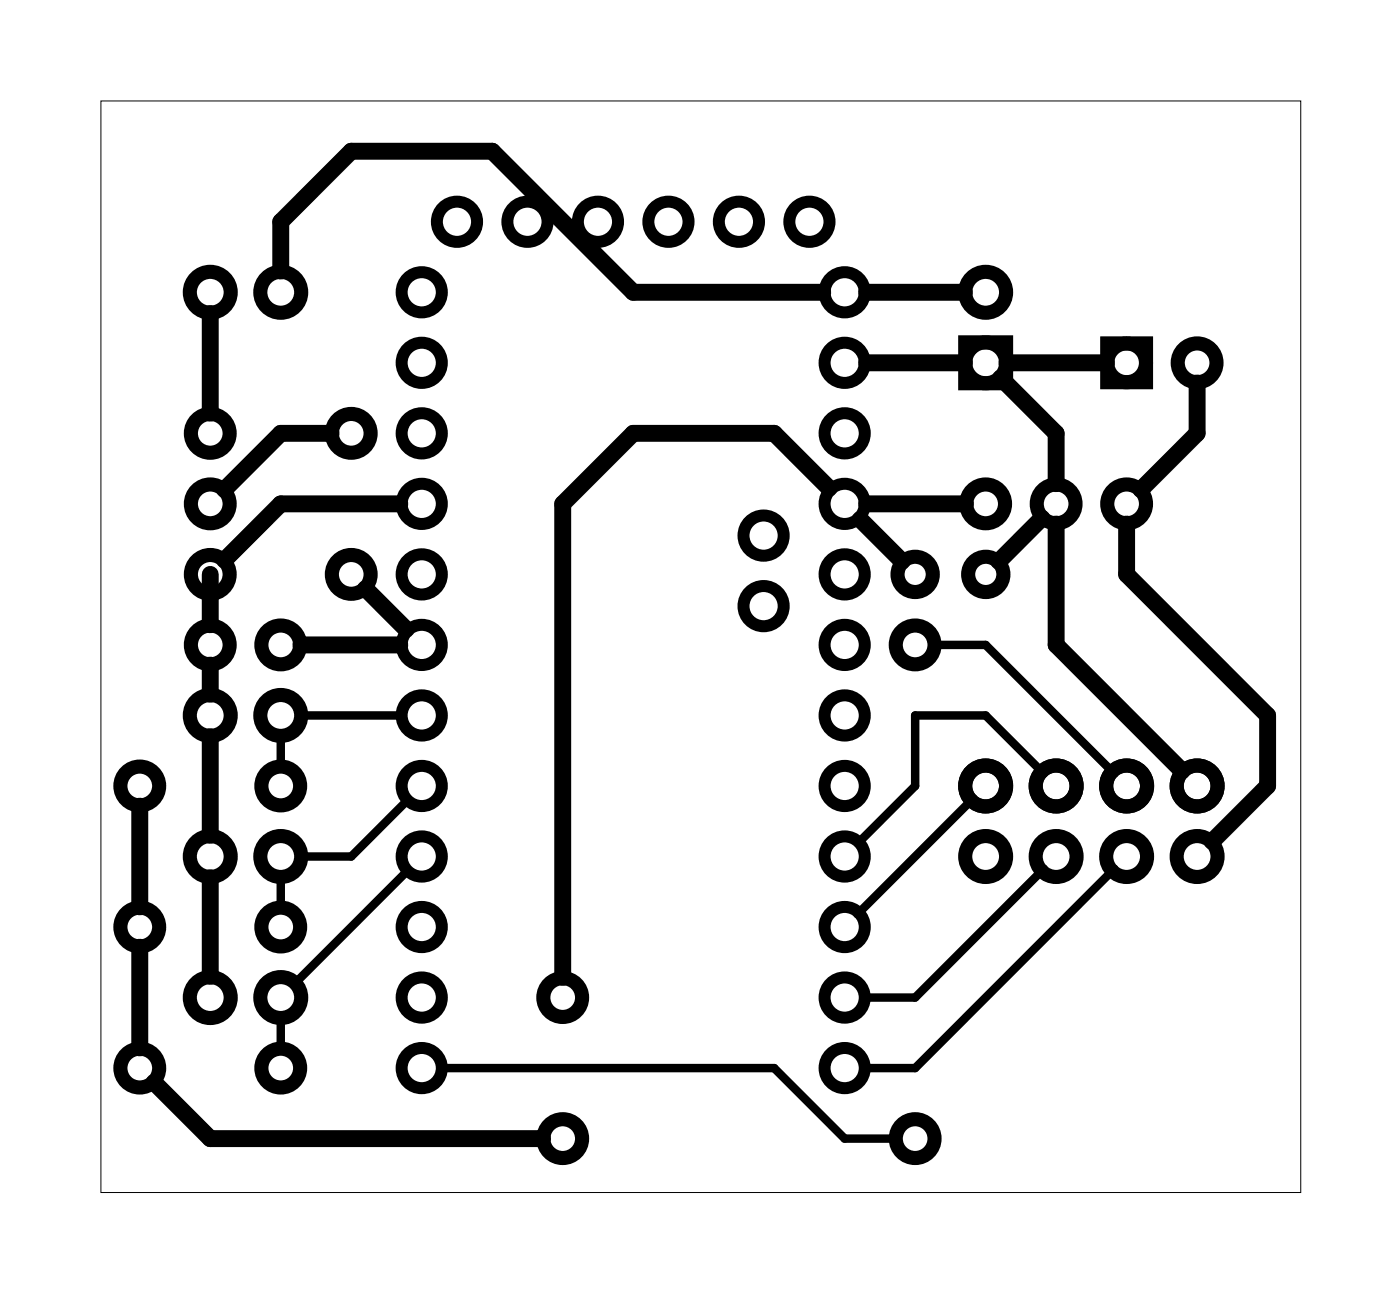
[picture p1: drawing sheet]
<svg xmlns="http://www.w3.org/2000/svg" width="50mm" height="47mm" viewBox="0 0 50 47" stroke-linecap="round" stroke-linejoin="round" font-family="sans-serif">
<path d="M3.6 3.6h43.3v39.3h-43.3z" fill="none" stroke="#000" stroke-width=".04"/>
<g fill="none" stroke="#000" stroke-width=".51">
<path d="M34.8 12.3h1.5v1.5h-1.5zM39.9 12.4h1.4v1.4h-1.4z"/>
<circle cx="7.6" cy="10.5" r=".74"/>
<circle cx="7.6" cy="15.6" r=".7"/>
<circle cx="7.6" cy="18.1" r=".7"/>
<circle cx="10.1" cy="10.5" r=".74"/>
<circle cx="12.7" cy="15.6" r=".7"/>
<circle cx="35.5" cy="18.1" r=".7"/>
<circle cx="35.5" cy="13.1" r=".74"/>
<circle cx="35.5" cy="10.5" r=".74"/>
<circle cx="38.1" cy="18.1" r=".7"/>
<circle cx="40.6" cy="18.1" r=".7"/>
<circle cx="40.6" cy="13.1" r=".7"/>
<circle cx="43.1" cy="13.1" r=".7"/>
<circle cx="5" cy="28.3" r=".7"/>
<circle cx="5" cy="33.4" r=".7"/>
<circle cx="5" cy="38.5" r=".7"/>
<circle cx="7.6" cy="30.8" r=".74"/>
<circle cx="7.6" cy="35.9" r=".74"/>
<circle cx="7.6" cy="25.8" r=".74"/>
<circle cx="7.6" cy="20.7" r=".7"/>
<circle cx="7.6" cy="23.2" r=".7"/>
<circle cx="10.1" cy="30.8" r=".74"/>
<circle cx="10.1" cy="25.8" r=".74"/>
<circle cx="10.1" cy="35.9" r=".74"/>
<circle cx="10.1" cy="38.5" r=".7"/>
<circle cx="10.1" cy="28.3" r=".7"/>
<circle cx="10.1" cy="33.4" r=".7"/>
<circle cx="10.1" cy="23.2" r=".7"/>
<circle cx="12.7" cy="20.7" r=".7"/>
<circle cx="20.3" cy="35.9" r=".7"/>
<circle cx="33" cy="23.2" r=".7"/>
<circle cx="33" cy="20.7" r=".64"/>
<circle cx="35.5" cy="28.3" r=".74"/>
<circle cx="35.5" cy="30.8" r=".74"/>
<circle cx="35.5" cy="20.7" r=".64"/>
<circle cx="38.1" cy="28.3" r=".74"/>
<circle cx="38.1" cy="30.8" r=".74"/>
<circle cx="40.6" cy="28.3" r=".74"/>
<circle cx="40.6" cy="30.8" r=".74"/>
<circle cx="43.1" cy="28.3" r=".74"/>
<circle cx="43.1" cy="30.8" r=".74"/>
<circle cx="20.3" cy="41" r=".7"/>
<circle cx="33" cy="41" r=".7"/>
</g>
<g fill="none" stroke="#000" stroke-width=".43">
<circle cx="15.2" cy="13.1" r=".72"/>
<circle cx="15.2" cy="15.6" r=".72"/>
<circle cx="15.2" cy="18.1" r=".72"/>
<circle cx="15.2" cy="10.5" r=".72"/>
<circle cx="16.5" cy="8" r=".72"/>
<circle cx="19" cy="8" r=".72"/>
<circle cx="21.5" cy="8" r=".72"/>
<circle cx="24.1" cy="8" r=".72"/>
<circle cx="26.6" cy="8" r=".72"/>
<circle cx="27.5" cy="19.3" r=".72"/>
<circle cx="29.2" cy="8" r=".72"/>
<circle cx="30.4" cy="13.1" r=".72"/>
<circle cx="30.4" cy="15.6" r=".72"/>
<circle cx="30.4" cy="18.1" r=".72"/>
<circle cx="30.4" cy="10.5" r=".72"/>
<circle cx="15.2" cy="20.7" r=".72"/>
<circle cx="15.2" cy="23.2" r=".72"/>
<circle cx="15.2" cy="25.8" r=".72"/>
<circle cx="15.2" cy="28.3" r=".72"/>
<circle cx="15.2" cy="33.4" r=".72"/>
<circle cx="15.2" cy="35.9" r=".72"/>
<circle cx="15.2" cy="38.5" r=".72"/>
<circle cx="15.2" cy="30.8" r=".72"/>
<circle cx="27.5" cy="21.8" r=".72"/>
<circle cx="30.4" cy="25.8" r=".72"/>
<circle cx="30.4" cy="23.2" r=".72"/>
<circle cx="30.4" cy="20.7" r=".72"/>
<circle cx="30.4" cy="28.3" r=".72"/>
<circle cx="30.4" cy="35.9" r=".72"/>
<circle cx="30.4" cy="33.4" r=".72"/>
<circle cx="30.4" cy="30.8" r=".72"/>
<circle cx="30.4" cy="38.5" r=".72"/>
</g>
<g fill="none" stroke="#000" stroke-width=".61">
<path d="M7.6 11.3v3.6M10.1 9.8v-1.8l2.6-2.6h5l5.1 5.1h6.8M11.9 15.6h-1.8l-2 2M14.4 18.1h-4.3l-2 2.1M29.9 17.6l-2-2h-5.1l-2.5 2.5v17.1M31 18.7l1.5 1.5M31.2 13.1h3.6M31.2 10.5h3.6M31.2 18.1h3.6M36.1 13.6l2 2v1.8M36.3 13.1h3.6M37.5 18.7l-1.5 1.5"/>
<path d="M38.1 18.9v4.3l4.5 4.6M40.6 18.9v1.8l5.1 5.1v2.5l-2 2M43.1 13.8v1.8l-2 2M5 29v3.7M5 34.1v3.6M5.6 39l2 2h11.9M7.6 20.7v1.8M7.6 24v1M7.6 26.5v3.6M7.6 31.6v3.6M10.8 23.2h3.6M13.2 21.2l1.4 1.5"/>
</g>
<path d="M10.1 26.5v1.1M10.1 31.6v1.1M10.1 36.7v1M10.9 25.8h3.5M14.6 28.9l-1.9 1.9h-1.8M14.6 31.4l-3.9 4M16 38.5h11.9l2.5 2.5h1.8M33.7 23.2h1.8l4.7 4.7M35.1 28.7l-4.2 4.2M37.6 31.3l-4.6 4.6h-1.8M37.6 27.9l-2.1-2.1h-2.5v2.5l-2 2M40.2 31.3l-7.2 7.2h-1.8" fill="none" stroke="#000" stroke-width=".3"/>
</svg>
